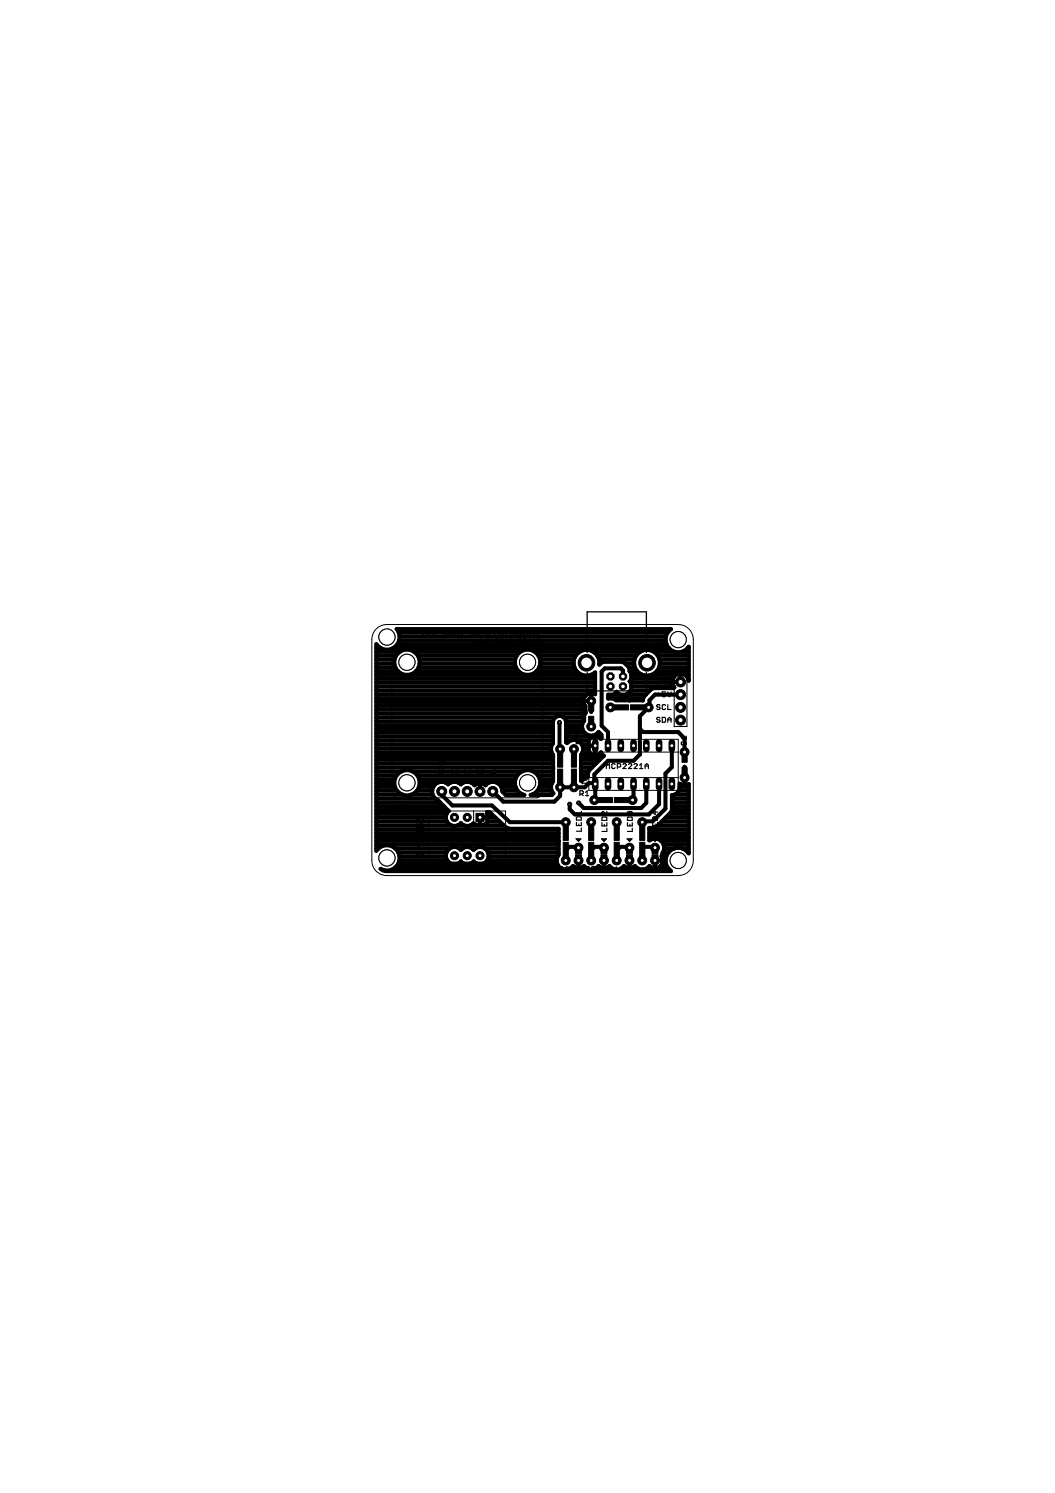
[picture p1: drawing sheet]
<svg xmlns="http://www.w3.org/2000/svg" width="210mm" height="297mm" viewBox="0 0 210 297" stroke-linecap="round" stroke-linejoin="round" font-family="sans-serif">
<g fill="#000" stroke="#000" stroke-width=".2">
<path d="M117.1 138.9h1v2.6h-1zM110.9 153h1.1v3.2h-1.1zM110.9 149.4h1.1v3.2h-1.1zM113.7 153h1v3.2h-1zM113.7 149.4h1v3.2h-1zM117.1 142.5h1v2.6h-1zM118.6 158.7h3.3v1h-3.3zM121.8 140.2h3.3v1h-3.3zM122.2 158.7h3.3v1h-3.3zM125.4 140.2h3.3v1h-3.3zM135.7 149.1h1v2.6h-1zM135.7 152.7h1v2.6h-1z"/>
<path d="M112.1 164h1v3.2h-1zM112.1 167.6h1v3.2h-1zM114.5 170.1h1.2v.8h-1.2zM114.5 169h1.2v.8h-1.2zM117.1 164h1v3.2h-1zM117.1 167.6h1v3.2h-1zM119.6 170.1h1.2v.8h-1.2zM119.6 169h1.2v.8h-1.2zM122.2 164h1v3.2h-1zM122.2 167.6h1v3.2h-1zM124.7 170.1h1.1v.8h-1.1zM124.7 169h1.1v.8h-1.1z"/>
<path d="M127.3 164h1v3.2h-1zM127.3 167.6h1v3.2h-1zM129.7 170.1h1.2v.8h-1.2zM129.7 169h1.2v.8h-1.2z"/>
</g>
<g fill="none" stroke="#000" stroke-width=".8">
<path d="M74.9 139.7h41.2M74.9 138.9h41.3M74.9 138.1h42M74.9 137.4h43.5M74.9 136.6h43.5M74.9 135.8h43.5M74.9 135.1h43.5M74.9 134.3h41M74.9 133.5h4.3M74.9 132.8h3.8M74.9 132h3.6M74.9 131.2h3.6"/>
<path d="M74.9 130.5h3.9M74.9 129.7h4.6M74.9 128.9h.8M78.2 128.9h54.9M79.1 128.1h53.5M79.3 125.9h53.5M79.4 127.4h53M79.5 126.6h53M82.4 129.7h21.1M82.7 133.5h20.5M83.1 130.5h19.7M83.3 132.8h19.4"/>
<path d="M83.5 131.2h19M83.5 132h19M106.4 129.7h9M106.7 133.5h8M107.1 130.5h7.5M107.3 132.8h7M107.4 131.2h6.8M107.5 132h6.6M116.1 139.5h.4M116.2 138.9a1.6 1.6 0 0 0 .3 1.6v1.3l-.3 .5v1.1a1.82 1.82 0 0 0 .3 2.6 1.82 1.82 0 0 0 2.6-.4l.6 .6-.1 .8-.5-.4M116.5 139.5h.1M117.5 134.3h.9"/>
<path d="M117.6 137.9v3.7M117.6 139.5h.1M117.6 139.7h.1M117.6 138.9h.1M117.6 138.1h.1M118 129.7h9.4M118.8 130.5h7.8M119.2 131.2h7.1M119.3 132h.2M121 138.9h7M122.2 138.1h1M124 134.6v-1.2l-.5-.4h-3.2l-.6 .6v10.8l1.3 1.2v2.8"/>
<path d="M124.4 132h1.8M124.7 138.1h3.9M125.1 132.8h1.2M125.3 139.3l-.1 .1M125.3 133.5h1.5M125.5 137.4h3.8M125.5 135.8h8.3M125.6 136.6h8.4M125.6 135.1h8.3M125.6 134.3h2.3M129.5 134.3h5M130.1 129.7h4.2"/>
<path d="M130.7 133.5h6.3M130.9 130.5h6.1M131.1 132.8h5.9M131.2 131.2h5.8M131.3 132h5.7M132.8 125.8a2.54 2.54 0 0 0 .7 3.6 2.54 2.54 0 0 0 3.5-.7v6.7M132.8 125.8l.7-.6h-54.6a2.52 2.52 0 0 1-.4 3.6 2.52 2.52 0 0 1-3.6-.6v41.1a2.54 2.54 0 0 1 3.4-.8 2.54 2.54 0 0 1 .9 3.5 2.54 2.54 0 0 1-3.5 .9l.5 .2 .8 .2h56.5a2.54 2.54 0 0 1-.4-3.9 2.54 2.54 0 0 1 3.9 .4v-13.8M133.8 135.7h1.6M134 136.6l.2 .2M134.2 136.8l-.2 .1h-3.9a5.3 5.3 0 0 0-2.2 2.1v.3h-5.3a1.59 1.59 0 0 0-1.6-.3v-.8h1.1l.6-.6 .6 .6h1.3l1-1v-1.3l-.3-.3 .3-.4v-1.3l-.3-.3-.2-.9-.9-.8-.4-.2h-3.7l-.5 .2-.3 .3a2.58 2.58 0 0 0-3-2.9 2.58 2.58 0 0 0-1.9 3.6 2.58 2.58 0 0 0 4 .9v4.3a1.56 1.56 0 0 0-2.2 .8M134.2 136.8h.1M134.5 134.3l.8-.3 1 .3"/>
<path d="M134.5 134.3a1.66 1.66 0 0 0-.5 2.3M135.4 138.2h-5.1l-1.1 1.1v1.3l-.1 .1M135.4 134v1.7M135.4 135.1h.1M135.4 134.3h.1M135.6 129.7h1.4M136.3 134.3l.5 .4 .2 .6M136.3 134.3h.7M136.8 128.9h.2M136.9 135.1h.1M74.9 155.8h3.6M74.9 159.6h12.6"/>
<path d="M74.9 158.9h11.7M74.9 158.1h5.2M74.9 157.3h4.1M74.9 156.5h3.7M74.9 155h3.7M74.9 154.2h4M74.9 153.5h5M74.9 152.7h35.1M74.9 151.9h35.1M74.9 151.2h35.1M74.9 150.4h35.1M74.9 149.6h34.8"/>
<path d="M74.9 148.9h34.7M74.9 148.1h35M74.9 147.3h35.1M74.9 146.6h35.1M74.9 145.8h35.1M74.9 145h35.1M74.9 144.3h35.1M74.9 143.5h35.1M74.9 142.7h35.6M74.9 142h41.5M74.9 141.2h41.6M74.9 140.4h41.5"/>
<path d="M81.8 158.1h4.3M82 153.5h21.9M82.9 157.3h3.1M83 154.2h19.9M83.3 156.5h2.9M83.4 155h19.2M83.5 155.8h3.5M87.9 157.5l.1 .7 2 2.1h7.9l3.6 3.3h11.1M88.8 155.8h.7M91.3 155.8h.8M93.9 155.8h3.3M94.4 156.2a1.82 1.82 0 0 0-2.7-.1 1.79 1.79 0 0 0-2.5 0 1.9 1.9 0 0 0-2.9 .3 1.9 1.9 0 0 0 .8 2.8l2.2 2.2"/>
<path d="M94.4 156.2v.1M95.4 155.8l-1 .4M95.5 155.8v1.7M95.5 157.5h.1M95.5 157.3h.1M95.5 156.5h.1M95.6 155.8l1 .4M96.6 156.2v.1M98.9 155.8h3.6M99.7 156.5h2.9M99.9 157.3h3.1M100.6 158.1h3.5"/>
<path d="M105.8 158.1h4.1M106 153.5h4M106.9 157.3h2.9M107 154.2h3M107.3 156.5h2.3M107.4 155h2.6M107.5 155.8h2.4M110 143.5v4.4a1.71 1.71 0 0 0 0 2.3v5.3a1.7 1.7 0 0 0 .1 2.3l-.3 .4h-4.2a2.53 2.53 0 0 0 1.4-3.9 2.53 2.53 0 0 0-4.1 0 2.53 2.53 0 0 0 1.4 3.9h-3.6l-.8-.7a1.88 1.88 0 0 0-1.2-1.8 1.88 1.88 0 0 0-2.1 .5M110 143.5a1.33 1.33 0 0 1 1.3-1.1 1.33 1.33 0 0 1 1.3 1.1M110 152.8h.1M111.3 143.7v5.2l.1 .1M112.1 142.7h4.1"/>
<path d="M112.6 143.5v4.2l.2 .1a1.81 1.81 0 0 1 2.6-.2 1.81 1.81 0 0 1 .2 2.6v5.1h.2l.6-.6 .6-.2v-.7l.2-.5 2.9-2.9-.5-.7a1.33 1.33 0 0 1-1.5 .6 1.33 1.33 0 0 1-1-1.2v-1.5a1.31 1.31 0 0 1 2-1M112.6 147.3h1M112.6 146.6h5.2M112.6 145.8h3.8M112.6 145h3.3M112.6 144.3h3.2M112.6 143.5h3.5M114.8 147.3h2.4M115.6 152.8h.1M115.6 155h.5M115.6 154.2h1.4M115.6 153.5h1.5"/>
<path d="M115.6 152.7h2.2M115.6 151.9h3M115.6 151.2h3.7M115.6 150.4h4.5M115.8 148.1h1.3M115.9 149.6h1.4M116 148.9h1.1M117.1 148.4h1.3M117.6 140.2h.1M117.6 141.6h.1M117.6 141.2h.1M117.6 140.4h.1"/>
<path d="M118.3 155.8l.1 .2v3l-.2 .2M118.3 155.8h-1.1l-.9 .8h-4.9v1.7l-1.1 1.2h-10.2l-2.1-2M118.4 146.4v3.9M118.4 149.6h.1M118.4 148.9h.1M118.4 148.1h.1M118.4 147.3h.1M118.4 146.6h.1M118.9 145.8h.4M119.1 146.6h.6M121.4 140.7h2M126 156v3l-.1 .2"/>
<path d="M127 140.7h2.1M127.3 145l.7 .6h6.9l1.3 1.3v3.5M128.6 156v3.7l-1 1.1h-11.5l-1-1.1M129.1 140.7l-1.8 1.8v7.6l-1.3 1.3h-5l-2.7 2.7v1.7M131.1 156v4l-2 2h-14.7l-1.1-1v-1M133.7 148.4v4.2l-1.3 1.3v7l-2.5 2.5h-1.9l-.2 .2M133.7 159.6h3.3M133.7 158.9h3.3M134.2 158.1h2.8M135.1 157.3h1.9M135.2 156.5h1.8M136.2 155.8h.1"/>
<path d="M136.2 154h.1M136.2 154.7h.1M136.2 155h.1M136.2 154.2h.1M136.2 153.5h.1M136.2 152.7h.1M136.2 152.6v3.7M137 156a1.56 1.56 0 0 1-1.8-.1v1a1.47 1.47 0 0 1-1.5 1.3v2.9M137 156h.1M74.9 168.8h.4M74.9 168.1h36.2M74.9 167.3h36.2"/>
<path d="M74.9 166.5h36.2M74.9 165.8h36.2M74.9 165h36.2M74.9 164.2h15M74.9 163.4h14M74.9 162.7h13.8M74.9 161.9h14M74.9 161.2h14.2M74.9 160.4h13.4M78.5 172.7h33M78.6 168.8h10.8M79.2 171.9h10.8"/>
<path d="M79.2 169.6h9.7M79.5 171.1h9.5M79.5 170.4h9.2M89.3 161.4h.1M89.3 161.4a1.7 1.7 0 0 0-.1 2.4 1.7 1.7 0 0 0 2.5-.1 1.62 1.62 0 0 0 2.5 .1l.4 .3h1.8l.3-.2 .3-.4-.1-2h.5l3.4 3.2 .4 .2h9.9v5.2a1.82 1.82 0 0 0 .3 2.5 1.82 1.82 0 0 0 2.6-.3 1.55 1.55 0 0 0 2.2 0 1.8 1.8 0 0 0 2.9 0 1.55 1.55 0 0 0 2.2 0 1.78 1.78 0 0 0 2.8 0 1.57 1.57 0 0 0 2.2 0 1.78 1.78 0 0 0 2.9 0 1.56 1.56 0 0 0 2.1 .1 1.56 1.56 0 0 0 .3-2.1M90.8 171.9h1.7M91 164.2h1.4M91.4 168.8a1.72 1.72 0 0 0-2.4 .4 1.72 1.72 0 0 0 .3 2.3 1.72 1.72 0 0 0 2.4-.1 1.63 1.63 0 0 0 2.5 0 1.71 1.71 0 0 0 2.5 .1 1.71 1.71 0 0 0 0-2.5 1.71 1.71 0 0 0-2.5 .1l-.3-.3M91.4 168.8l.3 .3a1.65 1.65 0 0 1 2.2-.3M91.4 168.8h.6M93.4 171.9h1.7M93.5 164.2h6.7"/>
<path d="M94 168.8h.5M95.5 163.4h.1M95.5 162.7h.1M95.9 171.9h15M96.5 168.8h14.6M97 162.6h-1.5v1.5M97 171.1h13.8M97 163.4h2.4M97 162.7h1.6M97 161.9h.8M97.1 169.6h14M97.2 170.4h13.8"/>
<path d="M111.1 167.4h.1M111.2 167.4h-.1M113.6 172.7h1M115.1 171.2h.1M115.1 169.4v-.7l.2-.2h-2.1l-.6 .7v2M115.1 172.7h.1M115.1 171.9h.1M115.1 171.1h.1M115.1 170.7v2M115.6 172.7h1M118.7 172.7h1M120.2 169.4v-.7l.1-.2h-2l-.7 .7v2"/>
<path d="M120.2 171.2h.1M120.2 170.7h.1M120.2 170.7v2M120.2 172.7h.1M120.2 171.9h.1M120.2 171.1h.1M120.7 172.7h.9M123.8 172.7h1M125.2 171.2h.1M125.2 170.7h.1M125.2 169.4v-.7l.2-.2h-2l-.7 .7 .2 1.8-.2 .2M125.2 170.7v2"/>
<path d="M125.2 172.7h.1M125.2 171.9h.1M125.2 171.1h.1M125.8 172.7h.9M127.8 169.2l.2 .2M128.9 172.7h.9M129.2 166.5h7.8M129.2 165.8h7.8M129.2 165h7.8M130.3 171.2h.1M130.3 170.7h.1M130.3 169.4v-.7l.2-.2h-2.5v2.5l-.2 .2"/>
<path d="M130.3 170.5v2.2M130.3 172.7h.1M130.3 171.9h.1M130.3 171.1h.1M130.8 172.7h2.1M130.9 164.2h6.1M131.5 167.3h5.5M131.6 170.4h1M131.7 163.4h5.3M131.7 171.9h.8M131.9 171.2h-.4M131.9 171.1h.5"/>
<path d="M131.9 169.6h1.1M132 168.1h5M132.1 168.8h2.1M132.4 162.7h4.6M133.2 161.9h3.8M133.7 161.1l-.2 .5-2.9 2.9-.5 .2h-.9v2.5a1.84 1.84 0 0 1 2.4 .1 1.84 1.84 0 0 1 .2 2.4l-.2 .6M133.7 161.2h3.3M133.7 160.4h3.3M135.7 168.8h1.3M136.9 169.6h.1"/>
<circle cx="81" cy="131.8" r="2.55"/>
<circle cx="105" cy="131.8" r="2.55"/>
<circle cx="128.7" cy="131.9" r="2.58"/>
<circle cx="81" cy="155.7" r="2.55"/>
</g>
<path d="M111.4 149v2M111.4 154.6v2M114.2 149v2M114.2 154.6v2M117.6 143.8v.7M118.2 159.2h2M123.8 159.2h2.1M112.6 163.6v2M117.6 163.6v2M122.7 163.6v2M127.8 163.6v2" fill="none" stroke="#000" stroke-width=".42"/>
<circle cx="136.2" cy="149.6" r=".89" fill="#000" stroke="#000" stroke-width=".2"/>
<circle cx="136.2" cy="149.6" r=".4" fill="#fff" stroke="#000" stroke-width=".2"/>
<circle cx="136.2" cy="154.7" r=".89" fill="#000" stroke="#000" stroke-width=".2"/>
<circle cx="136.2" cy="154.7" r=".4" fill="#fff" stroke="#000" stroke-width=".2"/>
<circle cx="117.6" cy="139.5" r=".89" fill="#000" stroke="#000" stroke-width=".2"/>
<circle cx="117.6" cy="139.5" r=".4" fill="#fff" stroke="#000" stroke-width=".2"/>
<circle cx="117.6" cy="144.5" r=".89" fill="#000" stroke="#000" stroke-width=".2"/>
<circle cx="117.6" cy="144.5" r=".4" fill="#fff" stroke="#000" stroke-width=".2"/>
<path d="M118.4 155.3v1.3" fill="none" stroke="#000" stroke-width="1.3"/>
<circle cx="118.4" cy="156" r=".4" fill="#fff" stroke="#000" stroke-width=".2"/>
<path d="M121 155.3v1.3" fill="none" stroke="#000" stroke-width="1.3"/>
<circle cx="121" cy="156" r=".4" fill="#fff" stroke="#000" stroke-width=".2"/>
<path d="M128.6 155.3v1.3" fill="none" stroke="#000" stroke-width="1.3"/>
<circle cx="128.6" cy="156" r=".4" fill="#fff" stroke="#000" stroke-width=".2"/>
<path d="M131.1 155.3v1.3" fill="none" stroke="#000" stroke-width="1.3"/>
<circle cx="131.1" cy="156" r=".4" fill="#fff" stroke="#000" stroke-width=".2"/>
<path d="M123.5 155.3v1.3" fill="none" stroke="#000" stroke-width="1.3"/>
<circle cx="123.5" cy="156" r=".4" fill="#fff" stroke="#000" stroke-width=".2"/>
<path d="M126 155.3v1.3" fill="none" stroke="#000" stroke-width="1.3"/>
<circle cx="126" cy="156" r=".4" fill="#fff" stroke="#000" stroke-width=".2"/>
<path d="M133.7 155.3v1.3" fill="none" stroke="#000" stroke-width="1.3"/>
<circle cx="133.7" cy="156" r=".4" fill="#fff" stroke="#000" stroke-width=".2"/>
<path d="M133.7 147.7v1.3" fill="none" stroke="#000" stroke-width="1.3"/>
<circle cx="133.7" cy="148.4" r=".4" fill="#fff" stroke="#000" stroke-width=".2"/>
<path d="M131.1 147.7v1.3" fill="none" stroke="#000" stroke-width="1.3"/>
<circle cx="131.1" cy="148.4" r=".4" fill="#fff" stroke="#000" stroke-width=".2"/>
<path d="M128.6 147.7v1.3" fill="none" stroke="#000" stroke-width="1.3"/>
<circle cx="128.6" cy="148.4" r=".4" fill="#fff" stroke="#000" stroke-width=".2"/>
<path d="M126 147.7v1.3" fill="none" stroke="#000" stroke-width="1.3"/>
<circle cx="126" cy="148.4" r=".4" fill="#fff" stroke="#000" stroke-width=".2"/>
<path d="M123.5 147.7v1.3" fill="none" stroke="#000" stroke-width="1.3"/>
<circle cx="123.5" cy="148.4" r=".4" fill="#fff" stroke="#000" stroke-width=".2"/>
<path d="M121 147.7v1.3" fill="none" stroke="#000" stroke-width="1.3"/>
<circle cx="121" cy="148.4" r=".4" fill="#fff" stroke="#000" stroke-width=".2"/>
<path d="M118.4 147.7v1.3" fill="none" stroke="#000" stroke-width="1.3"/>
<circle cx="118.4" cy="148.4" r=".4" fill="#fff" stroke="#000" stroke-width=".2"/>
<circle cx="118.2" cy="159.2" r=".89" fill="#000" stroke="#000" stroke-width=".2"/>
<circle cx="118.2" cy="159.2" r=".4" fill="#fff" stroke="#000" stroke-width=".2"/>
<circle cx="125.9" cy="159.2" r=".89" fill="#000" stroke="#000" stroke-width=".2"/>
<circle cx="125.9" cy="159.2" r=".4" fill="#fff" stroke="#000" stroke-width=".2"/>
<circle cx="121.5" cy="136.6" r=".78" fill="#000" stroke="#000" stroke-width=".2"/>
<circle cx="121.5" cy="136.6" r=".47" fill="#fff" stroke="#000" stroke-width=".2"/>
<circle cx="124" cy="136.6" r=".78" fill="#000" stroke="#000" stroke-width=".2"/>
<circle cx="124" cy="136.6" r=".47" fill="#fff" stroke="#000" stroke-width=".2"/>
<circle cx="124" cy="134.6" r=".78" fill="#000" stroke="#000" stroke-width=".2"/>
<circle cx="124" cy="134.6" r=".47" fill="#fff" stroke="#000" stroke-width=".2"/>
<circle cx="121.5" cy="134.6" r=".78" fill="#000" stroke="#000" stroke-width=".2"/>
<circle cx="121.5" cy="134.6" r=".47" fill="#fff" stroke="#000" stroke-width=".2"/>
<circle cx="128.7" cy="131.9" r="1.65" fill="#000" stroke="#000" stroke-width=".2"/>
<circle cx="128.7" cy="131.9" r="1.14" fill="#fff" stroke="#000" stroke-width=".2"/>
<circle cx="116.7" cy="131.9" r="1.65" fill="#000" stroke="#000" stroke-width=".2"/>
<circle cx="116.7" cy="131.9" r="1.14" fill="#fff" stroke="#000" stroke-width=".2"/>
<circle cx="121.4" cy="140.7" r=".89" fill="#000" stroke="#000" stroke-width=".2"/>
<circle cx="121.4" cy="140.7" r=".4" fill="#fff" stroke="#000" stroke-width=".2"/>
<circle cx="129.1" cy="140.7" r=".89" fill="#000" stroke="#000" stroke-width=".2"/>
<circle cx="129.1" cy="140.7" r=".4" fill="#fff" stroke="#000" stroke-width=".2"/>
<circle cx="111.4" cy="149" r=".89" fill="#000" stroke="#000" stroke-width=".2"/>
<circle cx="111.4" cy="149" r=".4" fill="#fff" stroke="#000" stroke-width=".2"/>
<circle cx="111.4" cy="156.6" r=".89" fill="#000" stroke="#000" stroke-width=".2"/>
<circle cx="111.4" cy="156.6" r=".4" fill="#fff" stroke="#000" stroke-width=".2"/>
<circle cx="114.2" cy="149" r=".89" fill="#000" stroke="#000" stroke-width=".2"/>
<circle cx="114.2" cy="149" r=".4" fill="#fff" stroke="#000" stroke-width=".2"/>
<circle cx="114.2" cy="156.6" r=".89" fill="#000" stroke="#000" stroke-width=".2"/>
<circle cx="114.2" cy="156.6" r=".4" fill="#fff" stroke="#000" stroke-width=".2"/>
<circle cx="115.1" cy="171.2" r=".89" fill="#000" stroke="#000" stroke-width=".2"/>
<circle cx="115.1" cy="171.2" r=".4" fill="#fff" stroke="#000" stroke-width=".2"/>
<circle cx="115.1" cy="168.7" r=".89" fill="#000" stroke="#000" stroke-width=".2"/>
<circle cx="115.1" cy="168.7" r=".4" fill="#fff" stroke="#000" stroke-width=".2"/>
<circle cx="120.2" cy="171.2" r=".89" fill="#000" stroke="#000" stroke-width=".2"/>
<circle cx="120.2" cy="171.2" r=".4" fill="#fff" stroke="#000" stroke-width=".2"/>
<circle cx="120.2" cy="168.7" r=".89" fill="#000" stroke="#000" stroke-width=".2"/>
<circle cx="120.2" cy="168.7" r=".4" fill="#fff" stroke="#000" stroke-width=".2"/>
<circle cx="125.2" cy="171.2" r=".89" fill="#000" stroke="#000" stroke-width=".2"/>
<circle cx="125.2" cy="171.2" r=".4" fill="#fff" stroke="#000" stroke-width=".2"/>
<circle cx="125.2" cy="168.7" r=".89" fill="#000" stroke="#000" stroke-width=".2"/>
<circle cx="125.2" cy="168.7" r=".4" fill="#fff" stroke="#000" stroke-width=".2"/>
<circle cx="130.3" cy="171.2" r=".89" fill="#000" stroke="#000" stroke-width=".2"/>
<circle cx="130.3" cy="171.2" r=".4" fill="#fff" stroke="#000" stroke-width=".2"/>
<circle cx="130.3" cy="168.7" r=".89" fill="#000" stroke="#000" stroke-width=".2"/>
<circle cx="130.3" cy="168.7" r=".4" fill="#fff" stroke="#000" stroke-width=".2"/>
<circle cx="112.6" cy="171.2" r=".89" fill="#000" stroke="#000" stroke-width=".2"/>
<circle cx="112.6" cy="171.2" r=".4" fill="#fff" stroke="#000" stroke-width=".2"/>
<circle cx="112.6" cy="163.6" r=".89" fill="#000" stroke="#000" stroke-width=".2"/>
<circle cx="112.6" cy="163.6" r=".4" fill="#fff" stroke="#000" stroke-width=".2"/>
<circle cx="117.6" cy="171.2" r=".89" fill="#000" stroke="#000" stroke-width=".2"/>
<circle cx="117.6" cy="171.2" r=".4" fill="#fff" stroke="#000" stroke-width=".2"/>
<circle cx="117.6" cy="163.6" r=".89" fill="#000" stroke="#000" stroke-width=".2"/>
<circle cx="117.6" cy="163.6" r=".4" fill="#fff" stroke="#000" stroke-width=".2"/>
<circle cx="122.7" cy="171.2" r=".89" fill="#000" stroke="#000" stroke-width=".2"/>
<circle cx="122.7" cy="171.2" r=".4" fill="#fff" stroke="#000" stroke-width=".2"/>
<circle cx="122.7" cy="163.6" r=".89" fill="#000" stroke="#000" stroke-width=".2"/>
<circle cx="122.7" cy="163.6" r=".4" fill="#fff" stroke="#000" stroke-width=".2"/>
<circle cx="127.8" cy="171.2" r=".89" fill="#000" stroke="#000" stroke-width=".2"/>
<circle cx="127.8" cy="171.2" r=".4" fill="#fff" stroke="#000" stroke-width=".2"/>
<circle cx="127.8" cy="163.6" r=".89" fill="#000" stroke="#000" stroke-width=".2"/>
<circle cx="127.8" cy="163.6" r=".4" fill="#fff" stroke="#000" stroke-width=".2"/>
<circle cx="135.4" cy="140.7" r=".99" fill="#000" stroke="#000" stroke-width=".2"/>
<circle cx="135.4" cy="140.7" r=".51" fill="#fff" stroke="#000" stroke-width=".2"/>
<circle cx="135.4" cy="143.3" r=".99" fill="#000" stroke="#000" stroke-width=".2"/>
<circle cx="135.4" cy="143.3" r=".51" fill="#fff" stroke="#000" stroke-width=".2"/>
<circle cx="135.4" cy="138.2" r=".99" fill="#000" stroke="#000" stroke-width=".2"/>
<circle cx="135.4" cy="138.2" r=".51" fill="#fff" stroke="#000" stroke-width=".2"/>
<circle cx="135.4" cy="135.7" r=".99" fill="#000" stroke="#000" stroke-width=".2"/>
<circle cx="135.4" cy="135.7" r=".51" fill="#fff" stroke="#000" stroke-width=".2"/>
<path d="M94.7 161.8h1.6v1.6h-1.6z" fill="#000" stroke="#000" stroke-width=".2"/>
<circle cx="95.5" cy="162.6" r=".4" fill="#fff" stroke="#000" stroke-width=".2"/>
<circle cx="93" cy="162.6" r=".8" fill="#000" stroke="#000" stroke-width=".2"/>
<circle cx="93" cy="162.6" r=".4" fill="#fff" stroke="#000" stroke-width=".2"/>
<circle cx="90.4" cy="162.6" r=".8" fill="#000" stroke="#000" stroke-width=".2"/>
<circle cx="90.4" cy="162.6" r=".4" fill="#fff" stroke="#000" stroke-width=".2"/>
<circle cx="95.5" cy="170.2" r=".8" fill="#000" stroke="#000" stroke-width=".2"/>
<circle cx="95.5" cy="170.2" r=".4" fill="#fff" stroke="#000" stroke-width=".2"/>
<circle cx="93" cy="170.2" r=".8" fill="#000" stroke="#000" stroke-width=".2"/>
<circle cx="93" cy="170.2" r=".4" fill="#fff" stroke="#000" stroke-width=".2"/>
<circle cx="90.4" cy="170.2" r=".8" fill="#000" stroke="#000" stroke-width=".2"/>
<circle cx="90.4" cy="170.2" r=".4" fill="#fff" stroke="#000" stroke-width=".2"/>
<circle cx="93" cy="157.5" r=".99" fill="#000" stroke="#000" stroke-width=".2"/>
<circle cx="93" cy="157.5" r=".51" fill="#fff" stroke="#000" stroke-width=".2"/>
<circle cx="95.5" cy="157.5" r=".99" fill="#000" stroke="#000" stroke-width=".2"/>
<circle cx="95.5" cy="157.5" r=".51" fill="#fff" stroke="#000" stroke-width=".2"/>
<circle cx="90.4" cy="157.5" r=".99" fill="#000" stroke="#000" stroke-width=".2"/>
<circle cx="90.4" cy="157.5" r=".51" fill="#fff" stroke="#000" stroke-width=".2"/>
<circle cx="98" cy="157.5" r=".99" fill="#000" stroke="#000" stroke-width=".2"/>
<circle cx="98" cy="157.5" r=".51" fill="#fff" stroke="#000" stroke-width=".2"/>
<circle cx="87.9" cy="157.5" r=".99" fill="#000" stroke="#000" stroke-width=".2"/>
<circle cx="87.9" cy="157.5" r=".51" fill="#fff" stroke="#000" stroke-width=".2"/>
<circle cx="111.3" cy="143.7" r=".4" fill="#000" stroke="#000" stroke-width=".2"/>
<circle cx="111.3" cy="143.7" r=".19" fill="#fff" stroke="#000" stroke-width=".2"/>
<circle cx="115.1" cy="159.7" r=".4" fill="#000" stroke="#000" stroke-width=".2"/>
<circle cx="115.1" cy="159.7" r=".19" fill="#fff" stroke="#000" stroke-width=".2"/>
<circle cx="113.3" cy="160" r=".4" fill="#000" stroke="#000" stroke-width=".2"/>
<circle cx="113.3" cy="160" r=".19" fill="#fff" stroke="#000" stroke-width=".2"/>
<g fill="none" stroke="#000" stroke-width=".23">
<path d="M124.4 139h.3M125 138.5h-.6v1M125.5 138.9l.3-.4v1M125.5 139.5h.6M130.7 138.1h.6M131 137.8v.7M131.1 135.3l-.1-.2h-.4l-.1 .2v.6l.1 .2 .5-.2v-.3h-.3M132.2 135.1v1l-.6-1v1M132.4 137.6h-.6v.5l.3-.1 .3 .1v.4l-.2 .1h-.3l-.1-.1M132.7 135.1h.5l.1 .2v.6l-.1 .2h-.5zM132.9 137.6v.7l.3 .3 .3-.3v-.7M112.3 146l.5 .7"/>
<path d="M113 147.8v-.5l-.2-.2h-.3l-.2 .2v.5h1M113 146l.3 .2v.3l-.2 .2h-.3v-.5zM113.3 147.1l-.3 .3M114.7 146.9v-.7l.9 .7M115.3 148v-.5l-.2-.2-.4 .2v.5h.9M115.4 158h.5l.1-.2v-.3l-.1-.2h-.5v1M115.5 142.3l-.1 .2 .1 .5h.7l.2-.2v-.3l-.2-.2M115.6 147.3l-.3 .3M115.7 158l.3 .3M115.8 155.8h1M115.8 155.7v.3M116 154.6l-.2 .2v.3l.2 .1h.6l.2-.1v-.3l-.2-.2"/>
<path d="M116.4 141.2v.7l-.7-.7-.3 .2 .1 .5M116.5 157.6l.3-.3v1M116.5 158.3h.6M116.8 153.5v.6M116.8 155.7v.3M116.8 153.8h-1l.3 .3M120.6 152.9v-1l.3 .4 .4-.4v1M122.4 152.1l-.2-.2h-.3l-.2 .2v.6l.2 .2h.3l.2-.2M122.8 152.6h.5l.2-.2v-.3l-.2-.2h-.5v1M123.9 152.1l.2-.2h.3l.2 .2-.7 .8h.7M125.1 152.1l.1-.2h.3l.2 .2-.6 .8h.6M126.2 152.1l.1-.2h.3l.2 .2-.6 .8h.6"/>
<path d="M127.3 152.9h.6M127.3 152.3l.3-.4v1M128.4 152.9v-.6l.3-.4 .3 .4v.6M128.4 152.4h.6M131.3 140.4l-.2-.2h-.3l-.1 .2 .1 .3h.3l.2 .1-.2 .4h-.3l-.1-.2M131.3 142.9l-.2-.2h-.3l-.1 .2 .1 .3h.3l.2 .2-.2 .3h-.3l-.1-.2M131.8 142.7h.4l.2 .2v.6l-.2 .2h-.4zM132.4 140.4l-.2-.2h-.3l-.1 .2v.6l.1 .2h.3l.2-.2M132.9 140.2v1h.6M132.9 143.7v-.7l.3-.3 .3 .3v.7M132.9 143.2h.6M135.7 147.6l-.1 .1v.3l.1 .2h.7l.1-.2-.1-.4"/>
<path d="M136.5 146.5v.6M136.5 146.8h-.9l.3 .3M111.4 173.1h.5l.2-.1-.2-.5h-.5v.9M111.7 173.1l.4 .3M112.7 173l-.2-.2 .2-.3 .5 .1-.2 .4M112.7 173l-.2 .1 .2 .3h.3l.2-.1-.2-.3M112.7 173h.3M114.7 162.7l.1-.2h.7l.2 .2v.5h-1zM114.7 163.6v.7h1v-.7M115.2 163.9v.4M115.7 164.7v.7h-1M115.7 161.4v.7"/>
<path d="M115.7 161.7h-1l.3 .4M116.6 173h.5l.2-.1v-.4l-.2-.1h-.5v1M116.9 173l.4 .4M118.4 172.9h-.5l-.2-.2 .2-.3 .5 .1v.7l-.2 .2h-.3l-.2-.2M119.8 163.7v.6h.9v-.6M119.9 162.6h.7l.1 .1v.5h-.9v-.5zM120.2 164v.3M120.7 164.8v.6h-.9M120.7 161.5v.6l-.6-.6-.3 .1 .1 .5M121.2 173.1h.5l.2-.1v-.3l-.2-.2h-.5v1M121.5 173.1l.4 .4M122.3 173.5h.7"/>
<path d="M122.3 172.8l.3-.3v1M124.1 172.7v.6l-.2 .2-.5-.2M124.1 172.7l-.2-.2-.5 .2v.6M124.1 172.7l-.7 .6M124.8 163.7v.6h1v-.6M125 162.6h.6l.2 .1v.5h-1v-.5zM125.3 161.6l.2-.1 .3 .1-.2 .5M125.3 161.6l-.1-.1-.4 .1 .2 .5M125.3 161.6v.2M125.3 164v.3M125.8 164.8v.6h-1M126.5 173.3h.4l.2-.2v-.3l-.2-.2h-.4v1"/>
<path d="M126.8 173.3l.3 .3M127.6 172.9l.3-.3v1M127.6 173.6h.6M128.7 173.6h.6M128.7 172.9l.3-.3v1M129.9 163.6v.7h.9v-.7M129.9 162.7l.1-.2h.7l.1 .2v.5h-.9zM130.3 161.4v.7l-.4-.5h.9M130.3 163.9v.4M130.8 164.7v.7h-.9"/>
</g>
<g fill="none" stroke="#000" stroke-width=".32">
<path d="M84.2 126.4v-.8l.4-.4 .4 .4v.8M84.2 125.8h.8M86.4 125.2v1.2l-.8-1.2v1.2M87 125.8h.7M88.3 125.2v1l.2 .2h.4l.2-.2v-1M90.5 125.4l-.2-.2h-.4l-.2 .4 .2 .2h.4l.2 .4-.2 .2h-.4l-.2-.2M91.1 125.8h.6M91.1 125.2h.6l.2 .2-.2 .4 .2 .4-.2 .2h-.6zM92.5 125.8h.8M94.6 125.4l-.2-.2h-.4l-.1 .2v.8l.1 .2h.4l.2-.2v-.4h-.3M95.2 126h.6l.2-.2v-.4l-.2-.2h-.6v1.2M97.4 125.4l-.2-.2h-.4l-.2 .2 .2 .4h.4l.2 .2-.2 .4h-.4l-.2-.2"/>
<path d="M98 125.8h.8M98.4 125.4v.8M99.4 125.8h.6M99.4 125.2h.6l.2 .2-.2 .4 .2 .4-.2 .2h-.6zM100.8 126.4v-1.2l.4 .4 .3-.4v1.2M102.1 125.2l.8 1.2M102.9 125.2l-.8 1.2M104.3 125.4v.8l-.2 .2h-.4l-.2-.2M104.3 125.4l-.2-.2h-.4l-.2 .2v.8M104.3 125.4l-.8 .8M105.7 125.2h-.8v.6l.6-.2 .2 .2v.4l-.2 .2h-.4l-.2-.2M107.1 125.2h-.8v.6l.4-.2 .4 .2v.4l-.2 .2h-.4l-.2-.2"/>
<path d="M83 162.5v.8h.6l-.2-.5 .2-.3h.4l.2 .3v.4l-.2 .1M83 163.9v.8h.6l-.2-.4 .2-.4h.4l.2 .2v.4l-.2 .2M83 166.7l1.2 .8M83.2 165.3h.8l.2 .2v.4l-.2 .2M83.2 169.4l.4 .3 .4-.3 .2 .3v.5h-1.2v-.5zM83.2 165.3l-.2 .2v.4l.2 .2h.8M83.2 165.3l.8 .8M83.6 169.7v.5M84.2 168.1h-1.2l.4 .4-.4 .4h1.2M84.2 166.7l-1.2 .8"/>
</g>
<g fill="none" stroke="#000" stroke-width=".21">
<path d="M94.5 127.4l.2 .5 .3-.5M95.4 127.4l.3-.3v.8M95.4 127.9h.5M96.3 127.8l.2 .1zM97.3 127.2v.6l-.1 .1-.4-.1M97.3 127.2l-.4-.1-.1 .7M97.3 127.2l-.5 .6M98.6 127.2l.2-.1 .4 .1-.6 .7h.6M100.1 127.2v.6l-.2 .1-.4-.1M100.1 127.2l-.4-.1-.2 .7M100.1 127.2l-.6 .6M100.5 127.9h.5"/>
<path d="M100.5 127.4l.2-.3v.8M101.5 127.5l-.1 .1 .1 .3 .4-.1-.1-.3M101.5 127.5l-.1-.1 .1-.3 .4 .1-.1 .3M101.5 127.5h.3M102.8 127.1l-.5 .8M103.8 127.2v.6l-.2 .1-.4-.1M103.8 127.2l-.4-.1-.2 .7M103.8 127.2l-.6 .6M104.1 127.2l.4-.1 .2 .1-.2 .3M104.4 127.5h.1M104.5 127.5l.2 .1-.2 .3-.4-.1M105.6 127.1l-.5 .8"/>
<path d="M106 127.9h.5M106 127.4l.3-.3v.8M107.4 127.5h-.4l-.1-.1 .1-.3 .4 .1v.6l-.1 .1-.4-.1M134.1 133.1h2.6v11.4h-2.6z"/>
</g>
<g fill="none" stroke="#000" stroke-width=".2">
<path d="M74.8 125.1a2.86 2.86 0 0 1 2.2-.9h57.9a3 3 0 0 1 3 3.1v43.9a3 3 0 0 1-3 3h-57.9a2.96 2.96 0 0 1-3-3v-44.4a2.75 2.75 0 0 1 .8-1.7zM78.4 129l.8-.2h27.5l.8 .2 .3 .5 .1 .5v27.5l-.1 .5-.3 .5-.8 .2h-27.6l-.8-.4-.3-.8v-27.5l.1-.5zM117.2 147.1h17.7v10.1h-17.7v-4a1.02 1.02 0 0 0 1-1 1.02 1.02 0 0 0-1-1zM117.2 149.6h17.7M117.2 154.7h17.7M85.3 161.4h15.3v10.1h-15.3zM94.2 161.4v2.5h2.6v-2.5M114.6 166.9h1l-.5 .5zM114.7 167h.8M114.8 167.1h.6M114.9 167.2h.4M115 167.3h.2"/>
<path d="M115.1 167.3h.1M119.7 166.9h1l-.5 .5zM119.8 167h.8M119.8 167.1h.7M120 167.2h.4M120 167.3h.3M120.1 167.3h.1M124.7 166.9h1.1l-.6 .5zM124.8 167h.9M124.9 167.1h.7M125 167.2h.5M125.1 167.3h.3"/>
<path d="M125.2 167.3h.1M129.8 166.9h1l-.5 .5zM129.9 167h.8M130 167.1h.6M130.1 167.2h.5M130.2 167.3h.3M130.3 167.3h.1"/>
<circle cx="134.9" cy="127.3" r="1.61"/>
</g>
<g fill="none" stroke="#000" stroke-width=".25">
<path d="M116.8 129.8v-8.1h11.8v8.1M116.8 133.8v3.7h11.8v-3.7M87.5 151.5l-.1 .2v.3l.3 .2 .2-.2v-.3l.3-.2 .2 .2v.3l-.2 .2M88.1 154.5v-.5l-.2-.2h-.4l-.1 .2v.5h1M88.1 153.3v-.5l-.2-.1h-.4l-.1 .1v.5h1M88.4 155.3h-1l.3 .4M88.4 155v.7M89.9 155.3h1M89.9 152.8l.2-.1h.7l.1 .1v.5h-1zM89.9 155v.7M89.9 153.8l1 .7M90.9 153.8l-1 .7"/>
<path d="M92.5 152.8l.1-.1h.7l.2 .1v.5h-1zM92.5 153.8l1 .7M93.1 155.7v-.5l-.1-.2h-.4l-.1 .2v.5h1M93.5 155l-.4 .3M93.5 153.8l-1 .7M95 153.8h1l-1 .7h1M95 152.8l.2-.1h.6l.2 .1v.5h-1zM95.2 155l-.2 .2v.3l.2 .2h.6l.2-.2v-.3l-.2-.2h-.3v.3M97.5 153.8v.7h.5l-.1-.3 .1-.4h.4l.2 .2v.3l-.2 .2M97.5 152.7h.7l.4 .3-.4 .3h-.7M97.7 155.3h.7M98 155v.7"/>
</g>
<path d="M134.1 133.1h2.6v1.3h-2.6z" fill="#000" stroke="#000" stroke-width=".2"/>
<circle cx="134.9" cy="127.3" r="1.61" fill="#fff" stroke="#000" stroke-width=".2"/>
<circle cx="77" cy="126.7" r="1.61" fill="none" stroke="#000" stroke-width=".2"/>
<circle cx="77" cy="126.7" r="1.61" fill="#fff" stroke="#000" stroke-width=".2"/>
<circle cx="77" cy="170.7" r="1.61" fill="none" stroke="#000" stroke-width=".2"/>
<circle cx="77" cy="170.7" r="1.61" fill="#fff" stroke="#000" stroke-width=".2"/>
<circle cx="134.9" cy="171.2" r="1.61" fill="none" stroke="#000" stroke-width=".2"/>
<circle cx="134.9" cy="171.2" r="1.61" fill="#fff" stroke="#000" stroke-width=".2"/>
<circle cx="105" cy="155.7" r="1.61" fill="none" stroke="#000" stroke-width=".2"/>
<circle cx="105" cy="155.7" r="1.61" fill="#fff" stroke="#000" stroke-width=".2"/>
<circle cx="81" cy="155.7" r="1.61" fill="none" stroke="#000" stroke-width=".2"/>
<circle cx="81" cy="155.7" r="1.61" fill="#fff" stroke="#000" stroke-width=".2"/>
<circle cx="81" cy="131.8" r="1.61" fill="none" stroke="#000" stroke-width=".2"/>
<circle cx="81" cy="131.8" r="1.61" fill="#fff" stroke="#000" stroke-width=".2"/>
<circle cx="105" cy="131.8" r="1.61" fill="none" stroke="#000" stroke-width=".2"/>
<circle cx="105" cy="131.8" r="1.61" fill="#fff" stroke="#000" stroke-width=".2"/>
</svg>
